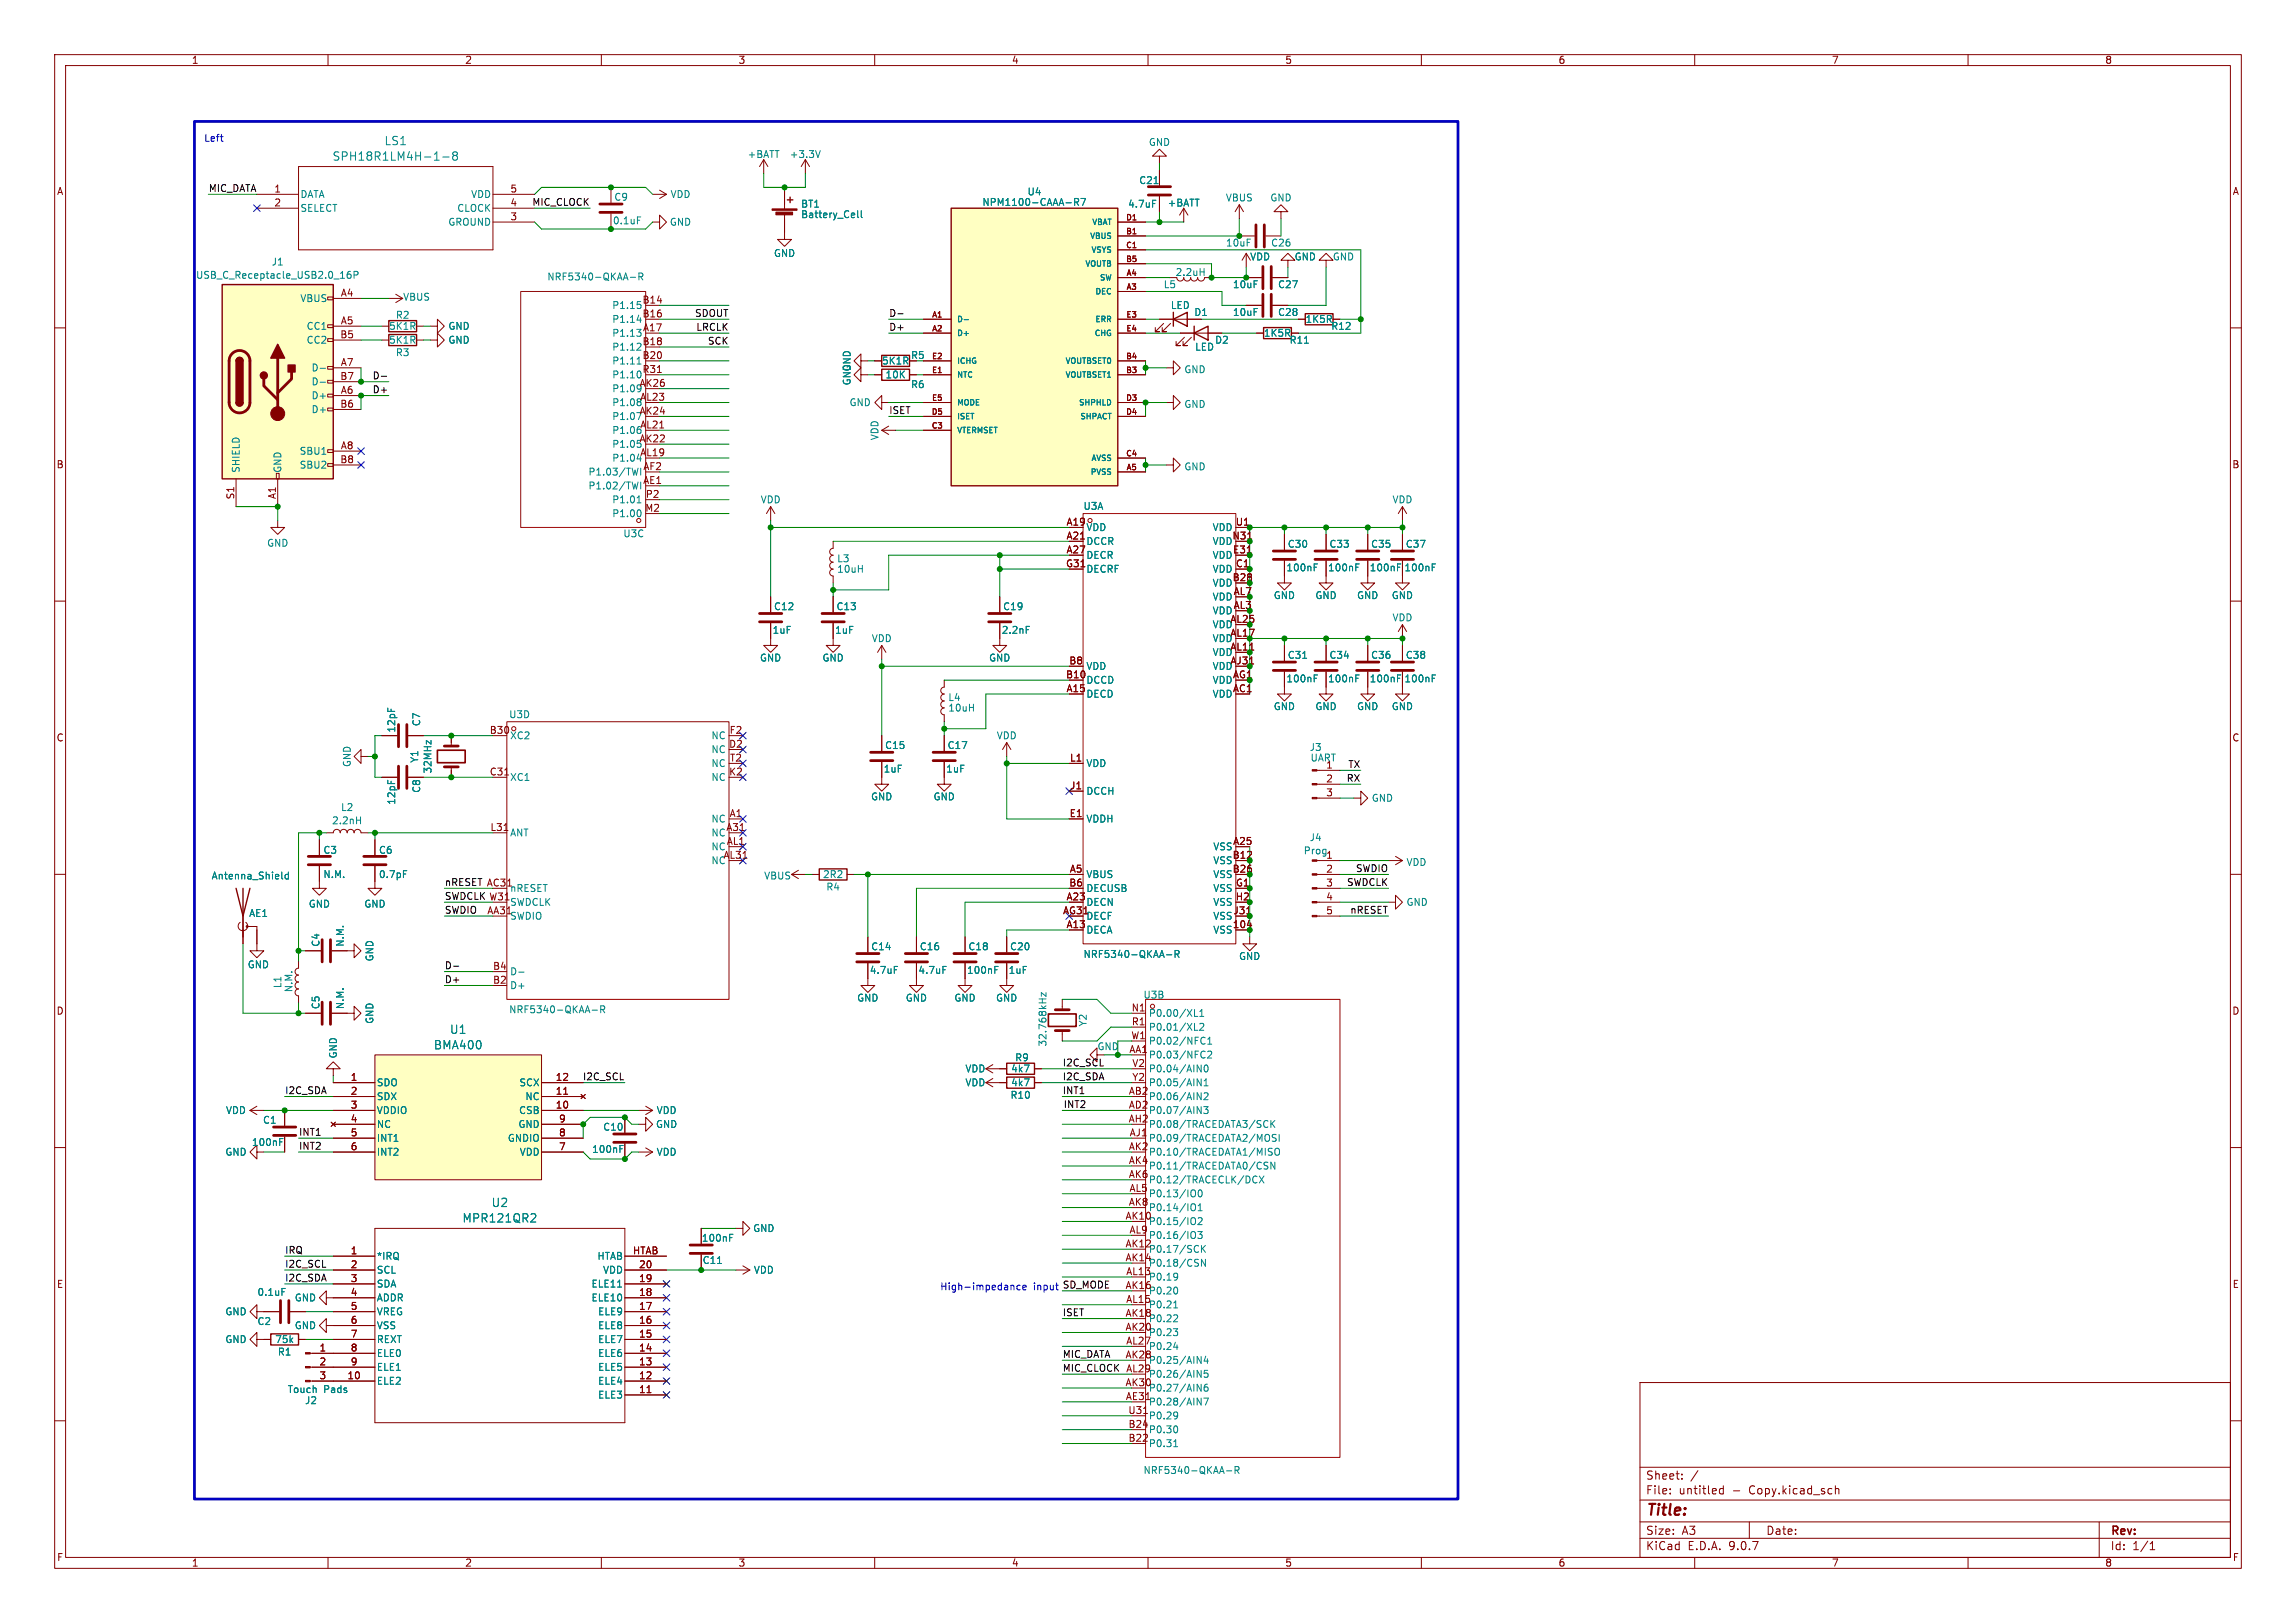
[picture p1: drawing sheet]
<svg xmlns="http://www.w3.org/2000/svg" width="420mm" height="297mm" viewBox="0 0 420 297" stroke-linecap="round" stroke-linejoin="round" font-family="sans-serif">
<defs><g id="words">
<text font-size="2.8" fill="#840000" x="301" y="277.9">Title:</text>
<g font-size="2.1" fill="#008484">
<text x="60.7" y="29.6">SPH18R1LM4H-1-8</text>
<text x="70.2" y="26.8">LS1</text>
<text x="82.2" y="189.4">U1</text>
<text x="79.3" y="192.2">BMA400</text>
<text x="89.8" y="221.1">U2</text>
<text x="84.5" y="223.9">MPR121QR2</text>
</g>
<g font-size="2.1" fill="#840000">
<text x="301" y="273.7">File:</text>
<text x="301" y="271">Sheet:</text>
<text x="307.1" y="273.7">untitled</text>
<text x="316.9" y="273.7">-</text>
<text x="320.1" y="273.7">Copy.kicad_sch</text>
<text x="301" y="281.1">Size:</text>
<text x="307.6" y="281.1">A3</text>
<text x="323" y="281.1">Date:</text>
<text x="386" y="281.3">Rev:</text>
<text x="301" y="283.9">KiCad</text>
<text x="308.7" y="283.9">E.D.A.</text>
<text x="316.3" y="283.9">9.0.7</text>
<text x="386" y="283.9">Id:</text>
<text x="390.1" y="283.9">1/1</text>
</g>
<g font-size="1.8" fill="#840000">
<text x="35" y="11.9">1</text>
<text x="85" y="11.9">2</text>
<text x="135" y="11.9">3</text>
<text x="185" y="11.9">4</text>
<text x="235" y="11.9">5</text>
<text x="285" y="11.9">6</text>
<text x="335" y="11.9">7</text>
<text x="385" y="11.9">8</text>
<text x="10.3" y="35.9">A</text>
<text x="50.1" y="35.3">1</text>
<text x="93.3" y="35.3">5</text>
<text x="408.3" y="35.9">A</text>
<text x="50.1" y="37.8">2</text>
<text x="93.3" y="37.8">4</text>
<text x="93.3" y="40.4">3</text>
<text x="62.2" y="54.4">A4</text>
<text x="62.2" y="59.4">A5</text>
<text x="117.4" y="55.6">B14</text>
<text x="62.2" y="62">B5</text>
<text x="117.4" y="65.8">B20</text>
<text x="117.5" y="60.7">A17</text>
<text x="166.6" y="65.9">R5</text>
<text x="62.2" y="69.6">B7</text>
<text x="62.2" y="67.1">A7</text>
<text x="117.4" y="68.3">R31</text>
<text x="62.2" y="74.7">B6</text>
<text x="62.2" y="72.1">A6</text>
<text x="62.2" y="82.3">A8</text>
<text x="117" y="78.5">AL21</text>
<text x="10.3" y="85.9">B</text>
<text x="62.2" y="84.8">B8</text>
<text x="117.6" y="88.6">AE1</text>
<text x="117.6" y="86.1">AF2</text>
<text x="408.2" y="85.9">B</text>
<text x="42.9" y="91.5" transform="rotate(-90 42.9 91.5)">S1</text>
<text x="50.5" y="91.4" transform="rotate(-90 50.5 91.4)">A1</text>
<text x="117.9" y="93.7">M2</text>
<text x="118" y="91.2">P2</text>
<text x="195" y="96.3">A19</text>
<text x="195" y="98.8">A21</text>
<text x="195" y="101.3">A27</text>
<text x="225.4" y="98.8">N31</text>
<text x="225.4" y="101.3">E31</text>
<text x="226" y="96.3">U1</text>
<text x="194.9" y="103.9">G31</text>
<text x="225.4" y="106.4">B28</text>
<text x="226" y="103.9">C1</text>
<text x="225.6" y="109">AL7</text>
<text x="225.6" y="111.5">AL3</text>
<text x="221.7" y="115.2">VDD</text>
<text x="221.7" y="117.7">VDD</text>
<text x="225" y="114">AL25</text>
<text x="225" y="116.6">AL17</text>
<text x="225" y="119.1">AL11</text>
<text x="194.9" y="124.2">B10</text>
<text x="195.5" y="121.7">B8</text>
<text x="221.7" y="120.2">VDD</text>
<text x="221.7" y="122.8">VDD</text>
<text x="225" y="121.7">AJ31</text>
<text x="225.4" y="124.2">AG1</text>
<text x="195" y="126.7">A15</text>
<text x="225.4" y="126.7">AC1</text>
<text x="10.3" y="135.9">C</text>
<text x="89.5" y="134.4">B30</text>
<text x="133.3" y="136.9">D2</text>
<text x="133.4" y="134.4">F2</text>
<text x="408.2" y="135.9">C</text>
<text x="89.5" y="142">C31</text>
<text x="133.3" y="142">K2</text>
<text x="133.4" y="139.4">T2</text>
<text x="195.6" y="139.4">L1</text>
<text x="242.5" y="140.7">1</text>
<text x="242.5" y="143.3">2</text>
<text x="133.4" y="149.6">A1</text>
<text x="195.6" y="149.6">E1</text>
<text x="195.7" y="144.5">J1</text>
<text x="242.5" y="145.8">3</text>
<text x="89.6" y="152.1">L31</text>
<text x="132.8" y="152.1">A31</text>
<text x="132.9" y="154.7">AL1</text>
<text x="225.5" y="154.7">A25</text>
<text x="132.3" y="157.2">AL31</text>
<text x="195.6" y="159.8">A5</text>
<text x="225.4" y="157.2">B12</text>
<text x="225.4" y="159.8">B26</text>
<text x="242.5" y="159.8">2</text>
<text x="89" y="167.4">AA31</text>
<text x="93.2" y="163.4">nRESET</text>
<text x="194.4" y="167.4">AG31</text>
<text x="195" y="164.8">A23</text>
<text x="195.5" y="162.3">B6</text>
<text x="225.5" y="167.4">J31</text>
<text x="226" y="164.8">H2</text>
<text x="226" y="162.3">G1</text>
<text x="242.5" y="162.3">3</text>
<text x="242.5" y="164.8">4</text>
<text x="242.5" y="167.4">5</text>
<text x="195" y="169.9">A13</text>
<text x="225.4" y="169.9">104</text>
<text x="90.1" y="177.5">B4</text>
<text x="10.3" y="185.9">D</text>
<text x="90.1" y="180.1">B2</text>
<text x="206.9" y="185.2">N1</text>
<text x="408.2" y="185.9">D</text>
<text x="206.8" y="190.2">W1</text>
<text x="206.9" y="187.7">R1</text>
<text x="64.1" y="197.9">1</text>
<text x="101.6" y="197.9">12</text>
<text x="206.5" y="192.8">AA1</text>
<text x="207" y="195.3">V2</text>
<text x="207" y="197.9">Y2</text>
<text x="64.1" y="200.4">2</text>
<text x="64.1" y="202.9">3</text>
<text x="101.6" y="200.4">11</text>
<text x="101.6" y="202.9">10</text>
<text x="206.4" y="200.4">AB2</text>
<text x="206.4" y="202.9">AD2</text>
<text x="64.1" y="205.5">4</text>
<text x="64.1" y="208">5</text>
<text x="102.2" y="205.5">9</text>
<text x="102.2" y="208">8</text>
<text x="206.4" y="205.5">AH2</text>
<text x="206.5" y="208">AJ1</text>
<text x="64.1" y="210.6">6</text>
<text x="102.2" y="210.6">7</text>
<text x="206.4" y="210.6">AK2</text>
<text x="206.4" y="213.1">AK4</text>
<text x="206.4" y="215.6">AK6</text>
<text x="206.4" y="220.7">AK8</text>
<text x="206.5" y="218.2">AL5</text>
<text x="205.8" y="223.3">AK10</text>
<text x="206.5" y="225.8">AL9</text>
<text x="64.1" y="229.6">1</text>
<text x="64.1" y="232.2">2</text>
<text x="115.7" y="229.6">HTAB</text>
<text x="116.8" y="232.2">20</text>
<text x="205.8" y="228.3">AK12</text>
<text x="205.8" y="230.9">AK14</text>
<text x="205.9" y="233.4">AL13</text>
<text x="10.3" y="235.9">E</text>
<text x="64.1" y="234.7">3</text>
<text x="64.1" y="237.2">4</text>
<text x="64.1" y="239.8">5</text>
<text x="116.8" y="234.7">19</text>
<text x="116.8" y="237.2">18</text>
<text x="116.8" y="239.8">17</text>
<text x="205.8" y="236">AK16</text>
<text x="205.9" y="238.5">AL15</text>
<text x="210.1" y="239.6">P0.21</text>
<text x="408.3" y="235.9">E</text>
<text x="64.1" y="242.3">6</text>
<text x="64.1" y="244.9">7</text>
<text x="116.8" y="242.3">16</text>
<text x="116.8" y="244.9">15</text>
<text x="205.8" y="241">AK18</text>
<text x="205.8" y="243.6">AK20</text>
<text x="58.3" y="247.4">1</text>
<text x="58.3" y="249.9">2</text>
<text x="64.1" y="247.4">8</text>
<text x="64.1" y="249.9">9</text>
<text x="116.8" y="247.4">14</text>
<text x="116.8" y="249.9">13</text>
<text x="205.8" y="248.7">AK28</text>
<text x="205.9" y="246.1">AL27</text>
<text x="205.9" y="251.2">AL29</text>
<text x="58.3" y="252.5">3</text>
<text x="63.5" y="252.5">10</text>
<text x="116.8" y="252.5">12</text>
<text x="116.8" y="255">11</text>
<text x="205.8" y="253.7">AK30</text>
<text x="205.9" y="256.3">AE31</text>
<text x="206.3" y="258.8">U31</text>
<text x="206.3" y="261.4">B24</text>
<text x="206.3" y="263.9">B22</text>
<text x="10.3" y="285.9">F</text>
<text x="35" y="286.9">1</text>
<text x="85" y="286.9">2</text>
<text x="135" y="286.9">3</text>
<text x="185" y="286.9">4</text>
<text x="235" y="286.9">5</text>
<text x="285" y="286.9">6</text>
<text x="335" y="286.9">7</text>
<text x="385" y="286.9">8</text>
<text x="408.3" y="285.9">F</text>
</g>
<g font-size="1.8" fill="#0000c2">
<text x="37.3" y="26.1">Left</text>
<text x="171.9" y="236.3">High-impedance</text>
<text x="189" y="236.3">input</text>
</g>
<g font-size="1.8" fill="#008484">
<text x="136.7" y="29.1">+BATT</text>
<text x="144.4" y="29.1">+3.3V</text>
<text x="210.1" y="26.9">GND</text>
<text x="187.9" y="36">U4</text>
<text x="208.3" y="33.9">C21</text>
<text x="54.9" y="36.4">DATA</text>
<text x="54.9" y="39">SELECT</text>
<text x="81.9" y="41.5">GROUND</text>
<text x="83.5" y="39">CLOCK</text>
<text x="86.1" y="36.4">VDD</text>
<text x="112" y="41.2">0.1uF</text>
<text x="112.3" y="36.9">C9</text>
<text x="122.4" y="41.5">GND</text>
<text x="122.6" y="36.4">VDD</text>
<text x="146.4" y="38.2">BT1</text>
<text x="146.4" y="40.1">Battery_Cell</text>
<text x="179.6" y="37.9">NPM1100-CAAA-R7</text>
<text x="206.3" y="38.2">4.7uF</text>
<text x="213.5" y="38">+BATT</text>
<text x="224.1" y="37.1">VBUS</text>
<text x="232.3" y="37.1">GND</text>
<text x="141.5" y="47.2">GND</text>
<text x="224.2" y="45.3">10uF</text>
<text x="228.6" y="47.9">VDD</text>
<text x="232.4" y="45.3">C26</text>
<text x="236.7" y="47.9">GND</text>
<text x="243.7" y="47.9">GND</text>
<text x="35.8" y="51.2">USB_C_Receptacle_USB2.0_16P</text>
<text x="49.6" y="48.8">J1</text>
<text x="100" y="51.5">NRF5340-QKAA-R</text>
<text x="212.8" y="52.9">L5</text>
<text x="215" y="50.7">2.2uH</text>
<text x="225.4" y="52.9">10uF</text>
<text x="233.7" y="52.9">C27</text>
<text x="54.8" y="55.5">VBUS</text>
<text x="72.3" y="58.5">R2</text>
<text x="73.6" y="55.2">VBUS</text>
<text x="111.9" y="59.3">P1.14</text>
<text x="111.9" y="56.7">P1.15</text>
<text x="117.4" y="58.2">B16</text>
<text x="214.1" y="56.7">LED</text>
<text x="218.4" y="58">D1</text>
<text x="225.4" y="58">10uF</text>
<text x="233.7" y="58">C28</text>
<text x="238.7" y="59.3">1K5R</text>
<text x="56" y="60.6">CC1</text>
<text x="56" y="63.1">CC2</text>
<text x="71.1" y="60.6">5K1R</text>
<text x="71.1" y="63.1">5K1R</text>
<text x="72.3" y="65.4">R3</text>
<text x="81.9" y="63.1">GND</text>
<text x="81.9" y="60.6">GND</text>
<text x="111.9" y="64.4">P1.12</text>
<text x="111.9" y="61.8">P1.13</text>
<text x="117.4" y="63.2">B18</text>
<text x="218.5" y="64.4">LED</text>
<text x="222.2" y="63.1">D2</text>
<text x="231.1" y="61.8">1K5R</text>
<text x="235.8" y="63.1">R11</text>
<text x="243.4" y="60.6">R12</text>
<text x="56.9" y="68.2">D-</text>
<text x="56.9" y="70.7">D-</text>
<text x="111.9" y="72">P1.09</text>
<text x="111.9" y="69.4">P1.10</text>
<text x="111.9" y="66.9">P1.11</text>
<text x="116.9" y="70.9">AK26</text>
<text x="155.8" y="68.1" transform="rotate(-90 155.8 68.1)">GND</text>
<text x="161.2" y="66.9">5K1R</text>
<text x="161.9" y="69.4">10K</text>
<text x="166.6" y="71.2">R6</text>
<text x="216.5" y="68.5">GND</text>
<text x="56.9" y="73.3">D+</text>
<text x="56.9" y="75.8">D+</text>
<text x="111.9" y="77.1">P1.07</text>
<text x="111.9" y="74.5">P1.08</text>
<text x="116.9" y="75.9">AK24</text>
<text x="117" y="73.4">AL23</text>
<text x="155.3" y="74.5">GND</text>
<text x="216.5" y="74.8">GND</text>
<text x="54.7" y="83.4">SBU1</text>
<text x="111.9" y="82.1">P1.05</text>
<text x="111.9" y="79.6">P1.06</text>
<text x="116.9" y="81">AK22</text>
<text x="117" y="83.6">AL19</text>
<text x="160.9" y="80.7" transform="rotate(-90 160.9 80.7)">VDD</text>
<text x="44" y="86.6" transform="rotate(-90 44 86.6)">SHIELD</text>
<text x="51.7" y="86.6" transform="rotate(-90 51.7 86.6)">GND</text>
<text x="54.7" y="86">SBU2</text>
<text x="107.5" y="89.8">P1.02/TWI</text>
<text x="107.5" y="87.2">P1.03/TWI</text>
<text x="111.9" y="84.7">P1.04</text>
<text x="216.5" y="86.3">GND</text>
<text x="111.9" y="94.8">P1.00</text>
<text x="111.9" y="92.3">P1.01</text>
<text x="139.1" y="92.3">VDD</text>
<text x="198.1" y="93.5">U3A</text>
<text x="254.6" y="92.3">VDD</text>
<text x="48.8" y="100.2">GND</text>
<text x="113.9" y="98.5">U3C</text>
<text x="198.6" y="97.4">VDD</text>
<text x="198.6" y="99.9">DCCR</text>
<text x="221.7" y="97.4">VDD</text>
<text x="221.7" y="99.9">VDD</text>
<text x="235.5" y="100.4">C30</text>
<text x="243.1" y="100.4">C33</text>
<text x="250.7" y="100.4">C35</text>
<text x="257.1" y="100.4">C37</text>
<text x="153" y="105">10uH</text>
<text x="153" y="103.1">L3</text>
<text x="198.6" y="102.5">DECR</text>
<text x="198.6" y="105">DECRF</text>
<text x="221.7" y="102.5">VDD</text>
<text x="221.7" y="105">VDD</text>
<text x="221.7" y="107.5">VDD</text>
<text x="235.2" y="104.7">100nF</text>
<text x="242.8" y="104.7">100nF</text>
<text x="250.5" y="104.7">100nF</text>
<text x="256.8" y="104.7">100nF</text>
<text x="141.5" y="111.9">C12</text>
<text x="152.9" y="111.9">C13</text>
<text x="183.4" y="111.9">C19</text>
<text x="221.7" y="110.1">VDD</text>
<text x="221.7" y="112.6">VDD</text>
<text x="232.9" y="109.8">GND</text>
<text x="240.5" y="109.8">GND</text>
<text x="248.1" y="109.8">GND</text>
<text x="254.5" y="109.8">GND</text>
<text x="254.6" y="113.9">VDD</text>
<text x="141.2" y="116.2">1uF</text>
<text x="152.7" y="116.2">1uF</text>
<text x="159.4" y="117.7">VDD</text>
<text x="183.1" y="116.2">2.2nF</text>
<text x="138.9" y="121.3">GND</text>
<text x="150.3" y="121.3">GND</text>
<text x="180.8" y="121.3">GND</text>
<text x="198.6" y="122.8">VDD</text>
<text x="198.6" y="125.3">DCCD</text>
<text x="221.7" y="125.3">VDD</text>
<text x="235.2" y="125.1">100nF</text>
<text x="235.5" y="120.8">C31</text>
<text x="242.8" y="125.1">100nF</text>
<text x="243.1" y="120.8">C34</text>
<text x="250.5" y="125.1">100nF</text>
<text x="250.7" y="120.8">C36</text>
<text x="256.8" y="125.1">100nF</text>
<text x="257.1" y="120.8">C38</text>
<text x="93" y="131.6">U3D</text>
<text x="173.4" y="130.4">10uH</text>
<text x="173.4" y="128.5">L4</text>
<text x="198.6" y="127.9">DECD</text>
<text x="221.7" y="127.9">VDD</text>
<text x="232.9" y="130.1">GND</text>
<text x="240.5" y="130.1">GND</text>
<text x="248.1" y="130.1">GND</text>
<text x="254.5" y="130.1">GND</text>
<text x="72.5" y="134.2" transform="rotate(-90 72.5 134.2)">12pF</text>
<text x="77.1" y="133" transform="rotate(-90 77.1 133)">C7</text>
<text x="93.2" y="135.5">XC2</text>
<text x="130" y="135.5">NC</text>
<text x="161.8" y="137.3">C15</text>
<text x="173.2" y="137.3">C17</text>
<text x="182.2" y="135.5">VDD</text>
<text x="239.5" y="137.6">J3</text>
<text x="64.4" y="140.5" transform="rotate(-90 64.4 140.5)">GND</text>
<text x="76.7" y="139.7" transform="rotate(-90 76.7 139.7)">Y1</text>
<text x="79.1" y="141.6" transform="rotate(-90 79.1 141.6)">32MHz</text>
<text x="93.2" y="143.1">XC1</text>
<text x="130" y="138">NC</text>
<text x="130" y="140.6">NC</text>
<text x="130" y="143.1">NC</text>
<text x="161.6" y="141.6">1uF</text>
<text x="173" y="141.6">1uF</text>
<text x="198.6" y="140.6">VDD</text>
<text x="239.6" y="139.5">UART</text>
<text x="62.3" y="148.6">L2</text>
<text x="72.5" y="147.4" transform="rotate(-90 72.5 147.4)">12pF</text>
<text x="77.1" y="145.2" transform="rotate(-90 77.1 145.2)">C8</text>
<text x="159.2" y="146.7">GND</text>
<text x="170.7" y="146.7">GND</text>
<text x="198.6" y="145.6">DCCH</text>
<text x="250.8" y="146.9">GND</text>
<text x="60.6" y="151">2.2nH</text>
<text x="93.2" y="153.3">ANT</text>
<text x="130" y="150.7">NC</text>
<text x="130" y="153.3">NC</text>
<text x="130" y="155.8">NC</text>
<text x="198.6" y="150.7">VDDH</text>
<text x="221.8" y="155.8">VSS</text>
<text x="239.5" y="154.1">J4</text>
<text x="38.6" y="161.1">Antenna_Shield</text>
<text x="59.1" y="156.4">C3</text>
<text x="59.1" y="160.9">N.M.</text>
<text x="69.2" y="156.4">C6</text>
<text x="69.2" y="160.9">0.7pF</text>
<text x="130" y="158.3">NC</text>
<text x="139.7" y="161.1">VBUS</text>
<text x="150.5" y="160.9">2R2</text>
<text x="198.6" y="160.9">VBUS</text>
<text x="221.8" y="158.3">VSS</text>
<text x="221.8" y="160.9">VSS</text>
<text x="238.4" y="156.5">Prog</text>
<text x="242.5" y="157.2">1</text>
<text x="257.2" y="158.7">VDD</text>
<text x="45.5" y="168">AE1</text>
<text x="56.4" y="166.3">GND</text>
<text x="66.5" y="166.3">GND</text>
<text x="93.2" y="166">SWDCLK</text>
<text x="151.1" y="163.2">R4</text>
<text x="198.6" y="163.4">DECUSB</text>
<text x="198.6" y="166">DECN</text>
<text x="221.8" y="163.4">VSS</text>
<text x="221.8" y="166">VSS</text>
<text x="257.2" y="166">GND</text>
<text x="58.6" y="173.3" transform="rotate(-90 58.6 173.3)">C4</text>
<text x="63.1" y="173.3" transform="rotate(-90 63.1 173.3)">N.M.</text>
<text x="93.2" y="168.5">SWDIO</text>
<text x="198.6" y="168.5">DECF</text>
<text x="198.6" y="171">DECA</text>
<text x="221.8" y="168.5">VSS</text>
<text x="221.8" y="171">VSS</text>
<text x="45.2" y="177.4">GND</text>
<text x="68.5" y="176" transform="rotate(-90 68.5 176)">GND</text>
<text x="93.2" y="178.7">D-</text>
<text x="159" y="178.4">4.7uF</text>
<text x="159.3" y="174.1">C14</text>
<text x="167.9" y="178.4">4.7uF</text>
<text x="168.2" y="174.1">C16</text>
<text x="176.8" y="178.4">100nF</text>
<text x="177" y="174.1">C18</text>
<text x="184.4" y="178.4">1uF</text>
<text x="184.7" y="174.1">C20</text>
<text x="198.1" y="175.5">NRF5340-QKAA-R</text>
<text x="226.5" y="175.9">GND</text>
<text x="51.7" y="180.9" transform="rotate(-90 51.7 180.9)">L1</text>
<text x="53.7" y="181.7" transform="rotate(-90 53.7 181.7)">N.M.</text>
<text x="58.6" y="184.8" transform="rotate(-90 58.6 184.8)">C5</text>
<text x="63.1" y="184.8" transform="rotate(-90 63.1 184.8)">N.M.</text>
<text x="93" y="185.6">NRF5340-QKAA-R</text>
<text x="93.2" y="181.2">D+</text>
<text x="156.7" y="183.5">GND</text>
<text x="165.6" y="183.5">GND</text>
<text x="174.5" y="183.5">GND</text>
<text x="182.1" y="183.5">GND</text>
<text x="209.1" y="182.9">U3B</text>
<text x="68.5" y="187.5" transform="rotate(-90 68.5 187.5)">GND</text>
<text x="191.6" y="191.6" transform="rotate(-90 191.6 191.6)">32.768kHz</text>
<text x="199" y="187.9" transform="rotate(-90 199 187.9)">Y2</text>
<text x="210.1" y="186.3">P0.00/XL1</text>
<text x="210.1" y="188.8">P0.01/XL2</text>
<text x="210.1" y="191.4">P0.02/NFC1</text>
<text x="61.8" y="193.8" transform="rotate(-90 61.8 193.8)">GND</text>
<text x="176.5" y="196.4">VDD</text>
<text x="184.9" y="196.4">4k7</text>
<text x="185.6" y="194.4">R9</text>
<text x="200.7" y="192.4">GND</text>
<text x="210.1" y="193.9">P0.03/NFC2</text>
<text x="210.1" y="196.4">P0.04/AIN0</text>
<text x="68.8" y="199">SDO</text>
<text x="68.8" y="201.5">SDX</text>
<text x="94.9" y="199">SCX</text>
<text x="96" y="201.5">NC</text>
<text x="176.5" y="199">VDD</text>
<text x="184.7" y="201.3">R10</text>
<text x="184.9" y="199">4k7</text>
<text x="210.1" y="199">P0.05/AIN1</text>
<text x="210.1" y="201.5">P0.06/AIN2</text>
<text x="41.2" y="204.1">VDD</text>
<text x="46" y="209.9">100nF</text>
<text x="48" y="205.8">C1</text>
<text x="68.8" y="204.1">VDDIO</text>
<text x="68.8" y="206.6">NC</text>
<text x="68.8" y="209.1">INT1</text>
<text x="92.8" y="209.1">GNDIO</text>
<text x="94.7" y="206.6">GND</text>
<text x="94.9" y="204.1">CSB</text>
<text x="110.2" y="207.1">C10</text>
<text x="119.9" y="206.6">GND</text>
<text x="120" y="204.1">VDD</text>
<text x="210.1" y="204.1">P0.07/AIN3</text>
<text x="210.1" y="206.6">P0.08/TRACEDATA3/SCK</text>
<text x="210.1" y="209.1">P0.09/TRACEDATA2/MOSI</text>
<text x="41.1" y="211.7">GND</text>
<text x="68.8" y="211.7">INT2</text>
<text x="95" y="211.7">VDD</text>
<text x="108.2" y="211.2">100nF</text>
<text x="120" y="211.7">VDD</text>
<text x="210.1" y="211.7">P0.10/TRACEDATA1/MISO</text>
<text x="210.1" y="214.2">P0.11/TRACEDATA0/CSN</text>
<text x="210.1" y="216.8">P0.12/TRACECLK/DCX</text>
<text x="210.1" y="219.3">P0.13/IO0</text>
<text x="210.1" y="221.8">P0.14/IO1</text>
<text x="128.3" y="227.4">100nF</text>
<text x="137.7" y="225.7">GND</text>
<text x="210.1" y="224.4">P0.15/IO2</text>
<text x="210.1" y="226.9">P0.16/IO3</text>
<text x="68.8" y="230.7">*IRQ</text>
<text x="68.8" y="233.3">SCL</text>
<text x="109.2" y="230.7">HTAB</text>
<text x="110.2" y="233.3">VDD</text>
<text x="128.4" y="231.5">C11</text>
<text x="137.8" y="233.3">VDD</text>
<text x="210.1" y="229.5">P0.17/SCK</text>
<text x="210.1" y="232">P0.18/CSN</text>
<text x="47" y="237.3">0.1uF</text>
<text x="53.8" y="238.4">GND</text>
<text x="68.8" y="235.8">SDA</text>
<text x="68.8" y="238.4">ADDR</text>
<text x="108.1" y="235.8">ELE11</text>
<text x="108.1" y="238.4">ELE10</text>
<text x="210.1" y="234.5">P0.19</text>
<text x="210.1" y="237.1">P0.20</text>
<text x="41.1" y="246">GND</text>
<text x="41.1" y="240.9">GND</text>
<text x="47" y="242.7">C2</text>
<text x="50.2" y="246">75k</text>
<text x="53.8" y="243.4">GND</text>
<text x="68.8" y="240.9">VREG</text>
<text x="68.8" y="243.4">VSS</text>
<text x="68.8" y="246">REXT</text>
<text x="109.3" y="240.9">ELE9</text>
<text x="109.3" y="243.4">ELE8</text>
<text x="109.3" y="246">ELE7</text>
<text x="210.1" y="242.2">P0.22</text>
<text x="210.1" y="244.7">P0.23</text>
<text x="50.7" y="248.3">R1</text>
<text x="68.8" y="248.5">ELE0</text>
<text x="68.8" y="251.1">ELE1</text>
<text x="109.3" y="248.5">ELE6</text>
<text x="109.3" y="251.1">ELE5</text>
<text x="210.1" y="247.2">P0.24</text>
<text x="210.1" y="249.8">P0.25/AIN4</text>
<text x="52.5" y="255.1">Touch</text>
<text x="55.7" y="257.1">J2</text>
<text x="59.2" y="255.1">Pads</text>
<text x="68.8" y="253.6">ELE2</text>
<text x="109.3" y="253.6">ELE4</text>
<text x="109.3" y="256.1">ELE3</text>
<text x="210.1" y="252.3">P0.26/AIN5</text>
<text x="210.1" y="254.9">P0.27/AIN6</text>
<text x="210.1" y="257.4">P0.28/AIN7</text>
<text x="210.1" y="259.9">P0.29</text>
<text x="210.1" y="262.5">P0.30</text>
<text x="209.1" y="269.9">NRF5340-QKAA-R</text>
<text x="210.1" y="265">P0.31</text>
</g>
<g font-size="1.8">
<text x="38.1" y="35.2">MIC_DATA</text>
<text x="97.3" y="37.8">MIC_CLOCK</text>
<text x="127" y="58.1">SDOUT</text>
<text x="162.6" y="58.1">D-</text>
<text x="127.3" y="60.6">LRCLK</text>
<text x="129.4" y="63.2">SCK</text>
<text x="162.6" y="60.6">D+</text>
<text x="68.1" y="69.5">D-</text>
<text x="68.1" y="72">D+</text>
<text x="162.6" y="75.9">ISET</text>
<text x="246.2" y="143.2">RX</text>
<text x="246.5" y="140.6">TX</text>
<text x="247.9" y="159.7">SWDIO</text>
<text x="81.3" y="164.8">SWDCLK W31</text>
<text x="81.3" y="167.3">SWDIO</text>
<text x="81.3" y="162.2">nRESET AC31</text>
<text x="246.3" y="162.2">SWDCLK</text>
<text x="246.9" y="167.3">nRESET</text>
<text x="81.3" y="180">D+</text>
<text x="81.3" y="177.5">D-</text>
<text x="106.5" y="197.8">I2C_SCL</text>
<text x="194.3" y="197.8">I2C_SDA</text>
<text x="194.3" y="195.2">I2C_SCL</text>
<text x="52.1" y="200.3">I2C_SDA</text>
<text x="194.3" y="200.3">INT1</text>
<text x="194.5" y="202.9">INT2</text>
<text x="54.6" y="207.9">INT1</text>
<text x="54.6" y="210.5">INT2</text>
<text x="52.1" y="229.5">IRQ</text>
<text x="52.1" y="232.1">I2C_SCL</text>
<text x="52.1" y="234.6">I2C_SDA</text>
<text x="194.3" y="235.9">SD_MODE</text>
<text x="194.3" y="241">ISET</text>
<text x="194.3" y="251.1">MIC_CLOCK</text>
<text x="194.3" y="248.6">MIC_DATA</text>
</g>
<g font-size="1.4" fill="#008484">
<text x="199.7" y="41.4">VBAT</text>
<text x="199.3" y="43.9">VBUS</text>
<text x="199.5" y="46.5">VSYS</text>
<text x="198.4" y="49">VOUTB</text>
<text x="201.1" y="51.5">SW</text>
<text x="175" y="59.2">D-</text>
<text x="200.2" y="54.1">DEC</text>
<text x="200.2" y="59.2">ERR</text>
<text x="175" y="61.7">D+</text>
<text x="200.1" y="61.7">CHG</text>
<text x="175" y="66.8">ICHG</text>
<text x="175" y="69.3">NTC</text>
<text x="194.8" y="66.8">VOUTBSET0</text>
<text x="194.8" y="69.3">VOUTBSET1</text>
<text x="175" y="74.4">MODE</text>
<text x="175" y="76.9">ISET</text>
<text x="197.2" y="74.4">SHPHLD</text>
<text x="197.5" y="76.9">SHPACT</text>
<text x="175" y="79.5">VTERMSET</text>
<text x="199.4" y="87.1">PVSS</text>
<text x="199.5" y="84.6">AVSS</text>
</g>
<g font-size="1.4" fill="#840000">
<text x="205.9" y="40.4">D1</text>
<text x="205.9" y="42.9">B1</text>
<text x="205.9" y="45.5">C1</text>
<text x="205.9" y="48">B5</text>
<text x="206" y="50.5">A4</text>
<text x="206" y="53.1">A3</text>
<text x="170.4" y="58.2">A1</text>
<text x="205.9" y="58.2">E3</text>
<text x="170.4" y="65.8">E2</text>
<text x="170.4" y="60.7">A2</text>
<text x="205.9" y="65.8">B4</text>
<text x="205.9" y="60.7">E4</text>
<text x="170.4" y="68.3">E1</text>
<text x="205.9" y="68.3">B3</text>
<text x="170.3" y="75.9">D5</text>
<text x="170.4" y="73.4">E5</text>
<text x="205.9" y="73.4">D3</text>
<text x="205.9" y="75.9">D4</text>
<text x="170.3" y="78.5">C3</text>
<text x="205.9" y="83.6">C4</text>
<text x="206" y="86.1">A5</text>
</g>
</g></defs>
<g fill="none" stroke="#840000" stroke-width=".18">
<path d="M10 10h400v277h-400zM12 12h396v273h-396zM60 10v2M110 10v2M160 10v2M210 10v2M260 10v2M310 10v2M360 10v2M119.4 35.6h2.5M120.6 34.8l1.3 .8M121.9 35.6l-1.3 .7"/>
<path d="M10 60h2M408 60h2M242.6 97.8v2.8M10 110h2M234.9 105.4v1.3h1.3l-1.3 1.3-1.2-1.3h1.2M242.6 102.6v4.1h1.2l-1.2 1.3-1.3-1.3h1.3M250.2 105.4v1.3h1.3l-1.3 1.3-1.3-1.3h1.3M256.5 105.4v1.3h1.3l-1.3 1.3-1.2-1.3h1.2M408 110h2M10 160h2M161.3 142.2v1.3h1.3l-1.3 1.3-1.3-1.3h1.3M172.7 142.2v1.3h1.3l-1.3 1.3-1.3-1.3h1.3"/>
<path d="M408 160h2M207 185.4h2.5M207 188h2.5M10 210h2M408 210h2M209.2 258.7h.7M300 253h108v32h-108zM10 260h2M300 278.5h108M300 274.5h108M300 268.5h108M305.5 273.2v.2"/>
<path d="M305.5 272.5v.1M307.7 270.5v.2M307.7 269.8v.1M310.6 269.1l-1.3 1.9M315.2 271.9v1.5M315.2 272.5l-.4-.1-.3 .3v.4l.2 .2h.5M320 278.5v3M335.7 272.5l.2-.1 .4 .1 .1 .9M335.7 271.9v1.5M384 278.5v6.5M408 260h2M60 285v2"/>
<path d="M110 285v2M160 285v2M210 285v2M260 285v2M300 281.5h108M310 285v2M360 285v2M393.3 283.6h.9M393.3 282.5l.4-.4v1.5"/>
</g>
<path d="M240.5 100.8h4.1M240.5 102.4h4.1" fill="none" stroke="#840000" stroke-width=".51"/>
<g fill="none" stroke="#008484" stroke-width=".18">
<path d="M248 103.8h.4M248 103.2h.6M218.5 186h.6M218.5 188.5h.6M219 194.9l.7 1.3v-1.3M219 197.4l.7 1.3v-1.3M219 200l.7 1.2v-1.2M219.5 186h.7M219.5 185.1l.3-.4v1.3M219.5 187.4l.5-.1 .2 .3-.8 .9h.8M219.9 189.9l.3-.1 .2 .1M220.2 192.3l.2 .2"/>
<path d="M220.3 198.7h.7M220.3 197.8l.3-.4v1.3M220.4 195l.2-.1a.68 .68 0 0 1 .4 .6 .68 .68 0 0 1-.4 .7l-.3-.5zM220.4 191l-.2 .1-.3-.1M220.4 193.5l-.2 .1M220.9 191.1h.7M220.9 190.2l.4-.4v1.3M220.9 192.5l.5-.2 .2 .4-.7 .9h.7M218.5 217.8a.9 .9 0 0 1 0 1.2M219 202.5l.7 1.3v-1.3M219.3 217.9l.2-.2a.68 .68 0 0 1 .4 .7 .68 .68 0 0 1-.4 .6l-.3-.5zM220.2 202.5h.8l-.4 .5 .3 .1v.6l-.2 .1-.5-.1"/>
<path d="M220.3 200.1l.4-.1 .3 .3-.8 .9h.8M229.4 215.3l.3-.1 .2 .1M229.9 216.4l-.2 .1-.3-.1M230.4 215.2l.8 1.3M231.2 215.2l-.8 1.3M231.4 213.3l.4 .1 .1 .3-.2 .2h-.3M231.4 212.7h.5M231.6 205l.3 .2M231.9 206.2l-.3 .1M232.2 210.7l.4 .2 .1 .3-.2 .2h-.3M232.2 210.1l.5 .1M232.5 205v1.3"/>
<path d="M232.7 205.6l.5 .7M233.2 212.7v1.2l-.7-1.2v1.2M233.2 205l-.7 .8M233.4 210.2l.1-.1a.43 .43 0 0 1 .5 .5v.4a.42 .42 0 0 1-.4 .4 .42 .42 0 0 1-.4-.4v-.4zM233.4 207.7l-.4-.1-.2 .1v.4l.5 .2 .1 .3-.2 .3-.5-.1M234 207.6v1.3M214.7 239.3h.7M214.9 238.3l.2-.2v1.2M215.1 235.5a.79 .79 0 0 1 0 1.3M215.2 233l.2 .2a.94 .94 0 0 1-.2 1M215.4 233.5l-.2 .3M218.1 220.3a.43 .43 0 0 1 .6 .4v.4a.43 .43 0 0 1-.6 .5"/>
<path d="M218.5 222.9a.9 .9 0 0 1 0 1.1M218.5 225.4a.9 .9 0 0 1 0 1.2M219.1 225.4h.8l-.4 .5 .3 .1v.5l-.1 .1-.6-.1M219.2 223l.5-.2 .2 .4-.8 .9h.8M219.2 221.6h.7M219.2 220.7l.3-.4v1.3M219.8 227.9v1.3M220 228.5l.5 .7M220.5 230.4v1.3l-.7-1.3v1.3M220.5 227.9l-.7 .7M214.6 243.1h.8l-.4 .5M214.7 246.5h.8"/>
<path d="M215.2 240.6l.2 .3v.3l-.8 .7h.8M215.2 243.6l.2 .3v.3l-.2 .2M215.2 258.4l.2 .2a.94 .94 0 0 1-.2 1M215.3 246.1v.9M215.4 258.9l-.2 .3M219 248.2l.7 1.3v-1.3M219 250.8l.7 1.2v-1.2M219 253.3l.7 1.3v-1.3M219 255.8l.7 1.3v-1.3M220.2 255.8h.8l-.5 1.3M220.6 248.2l-.3 .9h.7M220.9 253.3l-.4 .1a.86 .86 0 0 0 0 1.2l.4-.1 .1-.5-.3-.2-.3 .1-.1 .1"/>
<path d="M220.9 248.7v.8M220.9 250.8h-.6v.6l.1-.1h.5l.1 .2-.1 .4-.2 .1-.4-.1M214.7 264.7h.7M214.9 263.7l.2-.2v1.2M215.1 260.9a.79 .79 0 0 1 0 1.3M224.4 269.2h.9M225.9 269h.6l.1-.2v-.3l-.7-.1v1.2M226.2 269l.4 .6"/>
</g>
<g fill="none" stroke="#a00000" stroke-width=".18">
<path d="M209.5 182.9h35.6v83.8h-35.6z"/>
<circle cx="210.8" cy="184.2" r=".38"/>
</g>
<path d="M174 38.1h30.5v50.8h-30.5z" fill="#ffffc2"/>
<path d="M174 38.1h30.5v50.8h-30.5zM214.6 58.4l2.6-1.2v2.5zM214.6 57.2v2.5M218.4 59.7v2.5M231.1 59.9h5.1v2.1h-5.1zM238.8 57.4h5v2h-5zM161.3 67.6h5.1v2h-5.1zM161.3 65h5.1v2.1h-5.1zM218.4 61l2.6-1.3v2.5zM149.9 159h5v2h-5zM184.1 197.1h5.1v2h-5.1zM184.1 194.6h5.1v2h-5.1z" fill="none" stroke="#840000" stroke-width=".25"/>
<g fill="none" stroke="#840000" stroke-width=".18">
<path d="M47 35.6h7.6M47 38.1h7.6M54.6 30.5h35.6v15.2h-35.6zM90.2 35.6h7.6M90.2 38.1h7.6M139.7 29.2l-.8 1.3M139.7 29.2l.8 1.3M139.7 29.2v2.6M147.3 29.2l-.7 1.3M147.3 29.2l.8 1.3M147.3 29.2v2.6M212.1 28.6h1.3l-1.3-1.3-1.3 1.3h1.3v1.2"/>
<path d="M212.1 31.1v2.8M212.1 35.9v2.8M216.5 38.1l-.7 1.3M216.5 38.1l.8 1.3M216.5 38.1v2.5M226.7 37.5l-.8 1.2M226.7 37.5l.8 1.2M226.7 37.5v2.5M234.3 38.7h1.3l-1.3-1.2-1.3 1.2h1.3v1.3M90.2 40.6h7.6M119.4 40.6h1.2v-1.2l1.3 1.2-1.3 1.3v-1.3M168.9 58.4h5.1"/>
<path d="M204.5 58.4h5M204.5 40.6h5M204.5 43.2h5M204.5 45.7h5M204.5 48.3h5M204.5 50.8h5M204.5 53.3h5M212.1 58.4h7.6M212.9 59.2l-1.6 1.5h.8h-.8v-.8M214 50.8h1.3a.64 .64 0 0 0 .6 .6 .64 .64 0 0 0 .6-.6 .64 .64 0 0 0 .7 .6 .64 .64 0 0 0 .6-.6 .64 .64 0 0 0 .6 .6 .64 .64 0 0 0 .7-.6 .64 .64 0 0 0 .6 .6 .64 .64 0 0 0 .6-.6h1.3M214.1 59.2l-1.5 1.5h.8h-.8v-.8M226.7 43.2h2.8"/>
<path d="M228 46.4l-.8 1.2M228 46.4l.7 1.2M228 46.4v2.5M231.5 43.2h2.8M235.6 47.6h1.3l-1.3-1.2-1.3 1.2h1.3v1.3M237.5 58.4h1.3M242.6 47.6h1.2l-1.2-1.2-1.3 1.2h1.3v1.3M243.8 58.4h1.3M160 66h1.3M160 68.6h1.3M161.3 73.7v-1.3l-1.3 1.3 1.3 1.2v-1.2h1.3M161.3 78.7h2.5"/>
<path d="M161.3 78.7l1.3 .8M162.6 78l-1.3 .7M166.4 68.6h1.2M168.9 61h5.1M168.9 66h5.1M168.9 68.6h5.1M168.9 73.7h5.1M168.9 76.2h5.1M168.9 78.7h5.1M204.5 61h5M204.5 66h5M204.5 68.6h5"/>
<path d="M204.5 73.7h5M204.5 76.2h5M213.4 73.7h1.2v-1.3l1.3 1.3-1.3 1.2v-1.2M213.4 67.3h1.2v-1.3l1.3 1.3-1.3 1.3v-1.3M215.9 61h7.6M216.7 61.7l-1.6 1.5h.8h-.8v-.7M217.9 61.7l-1.5 1.5h.8h-.8v-.7M229.9 61h1.2M236.2 61h1.3M152.4 99.1v1.2a.64 .64 0 0 0-.6 .7 .64 .64 0 0 0 .6 .6 .63 .63 0 0 0-.6 .6 .63 .63 0 0 0 .6 .7M204.5 83.8h5M204.5 86.4h5"/>
<path d="M213.4 85.1h1.2v-1.3l1.3 1.3-1.3 1.3v-1.3M234.9 97.8v2.8M250.2 97.8v2.8M256.5 92.7l-.7 1.3M256.5 92.7l.8 1.3M256.5 92.7v2.6M256.5 97.8v2.8M141 114v4.1h1.2l-1.2 1.3-1.3-1.3h1.3M141 109.2v2.8M152.4 114v4.1h1.3l-1.3 1.3-1.3-1.3h1.3M152.4 102.9a.64 .64 0 0 0-.6 .6 .64 .64 0 0 0 .6 .6 .63 .63 0 0 0-.6 .7 .63 .63 0 0 0 .6 .6v1.3M152.4 109.2v2.8"/>
<path d="M161.3 118.1l-.8 1.3M161.3 118.1l.8 1.3M161.3 118.1v2.6M182.9 114v4.1h1.2l-1.2 1.3-1.3-1.3h1.3M182.9 109.2v2.8M234.9 102.6v2.8M234.9 118.1v2.8M250.2 102.6v2.8M250.2 118.1v2.8M256.5 102.6v2.8M256.5 114.3v2.5M256.5 118.1v2.8"/>
<path d="M256.5 114.3l-.7 1.3M256.5 114.3l.8 1.3M172.7 125.7a.64 .64 0 0 0-.6 .7 .64 .64 0 0 0 .6 .6 .64 .64 0 0 0-.6 .6 .64 .64 0 0 0 .6 .7 .64 .64 0 0 0-.6 .6 .64 .64 0 0 0 .6 .6 .63 .63 0 0 0-.6 .7 .63 .63 0 0 0 .6 .6v1.3M172.7 124.5v1.2M234.9 122.9v4.1h1.3l-1.3 1.3-1.2-1.3h1.2M242.6 125.7v1.3h1.2l-1.2 1.3-1.3-1.3h1.3M250.2 122.9v4.1h1.3l-1.3 1.3-1.3-1.3h1.3M256.5 122.9v4.1h1.3l-1.3 1.3-1.2-1.3h1.2M146 159.3l-1.2 .7M241.3 157.5h3.8M254 157.5h2.5M255.3 156.7l1.2 .8"/>
<path d="M256.5 157.5l-1.2 .7M144.8 160l1.2 .8M144.8 160h2.5M148.6 160h1.3M154.9 160h1.3M184.1 179.1v1.2h1.3l-1.3 1.3-1.2-1.3h1.2M240.9 160h4.2M240.9 162.6h4.2M240.9 165.1h4.2M240.9 167.6h4.2M254 165.1h1.3v-1.3l1.2 1.3-1.2 1.3v-1.3M61 195.6h1.2l-1.2-1.3-1.3 1.3h1.3v1.3"/>
<path d="M180.3 195.6l1.3 .7M180.3 195.6h3.8M180.3 198.1h3.8M180.3 198.1l1.3 .8M181.6 194.8l-1.3 .8M181.6 197.4l-1.3 .7M189.2 195.6h1.3M189.2 198.1h1.3M200.7 193v-1.2l-1.3 1.2 1.3 1.3v-1.3h1.2M45.7 203.2l1.3 .8M45.7 203.2h2.6M47 202.4l-1.3 .8"/>
<path d="M52.1 203.2v2.8M52.1 208v2.8M128.3 224.8v2.8M128.3 229.6v2.8M134.6 224.8h1.3v-1.3l1.3 1.3-1.3 1.3v-1.3"/>
</g>
<g fill="none" stroke="#008484" stroke-width=".18">
<path d="M79.5 29.3h.8M81 28.7h1.2M83.1 28.4l-.3 .3 .1 .5 .2 .1 .4-.1 .2-.2-.1-.4-.2-.2M83.1 28.4l-.3-.2 .3-.4 .4 .1 .2 .2-.3 .3M83.1 28.4h.3M150 27.6l-.4 1.2M196.6 37l.6-.1 .1-.2-.1-.3-.6-.1v1.3M196.9 37l.4 .6M197.7 36.3h.9l-.6 1.3M210.8 36.6h.6M211.1 33.6h.7M176.4 58.5h.7"/>
<path d="M219.5 49.8h.8M220.3 49.1v1.3M238.6 62.8h.7M187.7 114.6h.6M240.4 103.8h.4M240.4 103.2h.6M255.6 103.8h.5M255.6 103.2h.6M262 103.8h.4M262 103.2h.6M238.3 120.5h.7M240.4 124.1h.4"/>
<path d="M240.4 123.5h.6M255.6 124.1h.5M255.6 123.5h.6M262 124.1h.4M262 123.5h.6M51.2 209h.4M51.2 208.4h.6M131.3 231.2h.7M133.5 226.5h.4M133.5 225.9h.6"/>
</g>
<g fill="none" stroke="#840000" stroke-width=".51">
<path d="M210.1 34.2h4M210.1 35.7h4M229.7 41.1v4.1M231.3 41.1v4.1M138.9 112.3h4.1M138.9 113.8h4.1M150.4 112.3h4M150.4 113.8h4M180.8 112.3h4.1M180.8 113.8h4.1M232.9 100.8h4.1M232.9 102.4h4.1"/>
<path d="M248.2 100.8h4M248.2 102.4h4M254.5 100.8h4.1M254.5 102.4h4.1M232.9 121.2h4.1M232.9 122.7h4.1M248.2 121.2h4M248.2 122.7h4M254.5 121.2h4.1M254.5 122.7h4.1M50 206.2h4.1M50 207.8h4.1"/>
<path d="M126.2 229.4h4.1M126.2 227.8h4.1"/>
</g>
<g fill="#840000" stroke="#840000" stroke-width=".18">
<path d="M240 157.4h.9v.2h-.9z"/>
<path d="M240 159.9h.9v.2h-.9z"/>
<path d="M240 162.4h.9v.3h-.9z"/>
<path d="M240 165h.9v.2h-.9z"/>
<path d="M240 167.5h.9v.3h-.9z"/>
</g>
<path d="M40.6 52.1h20.4v35.5h-20.4z" fill="#ffffc2"/>
<g fill="none" stroke="#840000" stroke-width=".18">
<path d="M59.9 54.4h1.1v.5h-1.1zM59.9 59.4h1.1v.5h-1.1zM61 54.6h5M61 59.7h5M228 55.9h2.8M232.8 55.9h2.8M59.9 62h1.1v.5h-1.1zM59.9 67.1h1.1v.5h-1.1zM59.9 69.6h1.1v.5h-1.1zM59.9 72.1h1.1v.5h-1.1zM59.9 74.7h1.1v.5h-1.1zM61 62.2h5"/>
<path d="M61 67.3h5M61 69.9h5M61 72.4h5M61 74.9h5M43.2 87.6v5.1M50.5 86.6h.6v1h-.6zM50.8 87.6v5.1M59.9 82.3h1.1v.5h-1.1zM59.9 84.8h1.1v.5h-1.1zM61 82.6h5M61 85.1h5M242.6 118.1v2.8"/>
<path d="M242.6 122.9v2.8M43.9 168.8a.85 .85 0 0 0-.1 1.2 .85 .85 0 0 0 1.3 0 .85 .85 0 0 0-.1-1.2M44.4 167.6v5.1M45.2 169.5h1.8v3.2M61 229.9h7.6M61 232.4h7.6M61 234.9h7.6M61 237.5h7.6M68.6 224.8h45.7v35.5h-45.7zM114.3 229.9h7.6M114.3 232.4h7.6M114.3 234.9h7.6"/>
<path d="M114.3 237.5h7.6M61 240h7.6M61 242.6h7.6M61 245.1h7.6M61 247.6h7.6M61 250.2h7.6M61 252.7h7.6M114.3 240h7.6M114.3 242.6h7.6M114.3 245.1h7.6M114.3 247.6h7.6M114.3 250.2h7.6"/>
<path d="M114.3 252.7h7.6M114.3 255.3h7.6M118.4 254.9h.7"/>
</g>
<path d="M40.6 52.1h20.4v35.5h-20.4zM43.2 66a.64 .64 0 0 1 .6-.6 .64 .64 0 0 1 .6 .6M43.2 73.7a.64 .64 0 0 0 .6 .6 .64 .64 0 0 0 .6-.6M43.2 162.6l1.2 5 1.3-5M44.4 162.6v8.9" fill="none" stroke="#840000" stroke-width=".25"/>
<path d="M231 53.8v4.1M232.5 53.8v4.1M42.5 64.7a1.9 1.9 0 0 1 2-.4 1.9 1.9 0 0 1 1.2 1.7v7.7a1.91 1.91 0 0 1-1.9 1.9 1.91 1.91 0 0 1-1.9-1.9v-7.8l.2-.6zM48.3 69.3v1.3l2.5 2.6M50.8 65.5v10.2M53.3 68.1v1.2l-2.5 2.6M240.5 121.2h4.1M240.5 122.7h4.1" fill="none" stroke="#840000" stroke-width=".51"/>
<g fill="#840000" stroke="#840000" stroke-width=".25">
<path d="M43.2 66h1.2v7.7h-1.2z"/>
<path d="M43.4 65.6a.64 .64 0 0 1 .7-.1 .64 .64 0 0 1 .3 .5h-1.2z"/>
<path d="M43.2 73.7h1.2a.64 .64 0 0 1-.6 .6 .64 .64 0 0 1-.6-.6z"/>
<path d="M50.8 63l1.3 2.5h-2.6z"/>
<path d="M52.7 66.8h1.3v1.3h-1.3z"/>
<circle cx="48.3" cy="68.7" r=".63"/>
</g>
<g fill="#840000" stroke="#840000" stroke-width=".18">
<circle cx="50.8" cy="75.7" r="1.27"/>
<circle cx="45.2" cy="169.5" r=".18"/>
</g>
<path d="M64.1 49.7h-.4a.86 .86 0 0 0 0 1.2l.5-.1v-.4l-.2-.3-.4 .1-.1 .2M64.8 50.3h.6l.1-.2-.1-.3-.6-.1v1.2M58.6 67.4h.9M58.6 69.9h.9M248 124.1h.4M248 123.5h.6M52.7 159.6v1.3M51.6 160.8l.1 .1M52.7 160.1l-.3-.1-.3 .2 .2 .6h.4M97.7 222.1l.3 .3-.1 .4-.8 .8h.9M113 235.5h.7" fill="none" stroke="#008484" stroke-width=".18"/>
<path d="M68.6 193h30.5v22.9h-30.5z" fill="#ffffc2"/>
<g fill="none" stroke="#840000" stroke-width=".18">
<path d="M111.8 34.3v2.8M111.8 39.1v2.8M143.5 39.2v4.6h1.3l-1.3 1.3-1.3-1.3h1.3M143.5 34.9v3.3M212.1 31.1v2.8M212.1 35.9v2.8M69.8 59.7h1.3M71.1 54.6h2.6M72.4 53.8l1.3 .8M73.7 54.6l-1.3 .8M76.2 59.7h1.3M78.7 59.7h1.3v-1.3l1.3 1.3-1.3 1.3v-1.3"/>
<path d="M168.9 58.4h5.1M204.5 50.8h5M204.5 58.4h5M204.5 40.6h5M204.5 43.2h5M204.5 45.7h5M204.5 48.3h5M204.5 53.3h5M212.1 58.4h2.5M217.2 58.4h2.5M228 50.8h2.8M228 55.9h2.8"/>
<path d="M232.8 50.8h2.8M232.8 55.9h2.8M237.5 58.4h1.3M243.8 58.4h1.3M69.8 62.2h1.3M76.2 62.2h1.3M78.7 62.2h1.3v-1.2l1.3 1.2-1.3 1.3v-1.3M120.3 68.2h.7M157.5 66v-1.2l-1.3 1.2 1.3 1.3v-1.3h1.2M157.5 68.6v-1.3l-1.3 1.3 1.3 1.3v-1.3h1.2M160 66h1.3M160 68.6h1.3"/>
<path d="M166.4 68.6h1.2M168.9 61h5.1M168.9 66h5.1M168.9 68.6h5.1M168.9 73.7h5.1M168.9 76.2h5.1M168.9 78.7h5.1M204.5 61h5M204.5 66h5M204.5 68.6h5M204.5 73.7h5M204.5 76.2h5"/>
<path d="M215.9 61h2.5M221 61h2.5M229.9 61h1.2M236.2 61h1.3M50.8 95.3v1.2h1.3l-1.3 1.3-1.3-1.3h1.3M141 92.7l-.8 1.3M141 92.7l.7 1.3M141 92.7v2.6M204.5 83.8h5M204.5 86.4h5M226.1 96.5h2.5M228.2 98.6h.8"/>
<path d="M234.9 97.8v2.8M242.6 97.8v2.8M250.2 97.8v2.8M256.5 97.8v2.8M141 109.2v2.8M141 114v2.8M152.4 109.2v2.8M152.4 114v2.8M182.9 109.2v2.8M182.9 114v2.8M226.1 104.1h2.5M228.1 101.2h.8"/>
<path d="M234.9 102.6v2.8M234.9 118.1v2.8M242.6 102.6v2.8M242.6 118.1v2.8M250.2 102.6v2.8M250.2 118.1v2.8M256.5 102.6v2.8M256.5 118.1v2.8M66 138.4v-1.2l-1.2 1.2 1.2 1.3v-1.3h1.3M69.8 134.6h2.8M74.7 134.6h2.8M82.5 134.6v1.9"/>
<path d="M161.3 134.6v2.8M161.3 139.4v2.8M172.7 134.6v2.8M172.7 139.4v2.8M184.1 135.9v2.5M184.1 135.9l-.7 1.3M184.1 135.9l.8 1.3M195.6 139.7h2.5M228.6 121.5h.7M234.9 122.9v2.8M242.6 122.9v2.8M250.2 122.9v2.8"/>
<path d="M256.5 122.9v2.8M58.4 158.5v4.1h1.3l-1.3 1.2-1.3-1.2h1.3M58.4 153.7v2.8M59.7 152.4h1.3a.64 .64 0 0 1 .6-.6 .64 .64 0 0 1 .6 .6 .64 .64 0 0 1 .7-.6 .64 .64 0 0 1 .6 .6 .64 .64 0 0 1 .6-.6 .64 .64 0 0 1 .7 .6 .64 .64 0 0 1 .6-.6 .64 .64 0 0 1 .6 .6h1.3M68.6 158.5v4.1h1.2l-1.2 1.2-1.3-1.2h1.3M68.6 153.7v2.8M69.8 142.2h2.8M74.7 142.2h2.8M82.5 140.3v1.9M92.2 152h.7M92.3 141.8h.7M133.3 149.9h2.6"/>
<path d="M195.6 144.8h2.5M195.6 149.9h2.5M240.9 141h4.2M240.9 143.5h4.2M240.9 146.1h4.2M247.6 146.1h1.3v-1.3l1.3 1.3-1.3 1.2v-1.2M44.4 170.2v2.5M47 170.2v3.8h1.3l-1.3 1.3-1.3-1.3h1.3M54.6 175.9v1.3a.63 .63 0 0 0-.6 .6 .63 .63 0 0 0 .6 .6 .63 .63 0 0 0-.6 .7 .63 .63 0 0 0 .6 .6 .63 .63 0 0 0-.6 .6 .63 .63 0 0 0 .6 .7 .63 .63 0 0 0-.6 .6 .63 .63 0 0 0 .6 .6v1.3M55.9 174h2.8M60.7 174h4.1v-1.3l1.2 1.3-1.2 1.3v-1.3M158.7 176.3v4h1.3l-1.3 1.3-1.2-1.3h1.2"/>
<path d="M158.7 171.5v2.7M167.6 176.3v4h1.3l-1.3 1.3-1.2-1.3h1.2M167.6 171.5v2.7M176.5 176.3v4h1.3l-1.3 1.3-1.2-1.3h1.2M176.5 171.5v2.7M184.1 171.5v2.7M184.1 176.3v2.8M228.1 167.2h.7M228.2 169.3h.8M228.6 171.5v1.2h1.3l-1.3 1.3-1.3-1.3h1.3M55.9 185.4h2.8M60.7 185.4h4.1v-1.2l1.2 1.2-1.2 1.3v-1.3"/>
<path d="M61 198.1h7.6M68.6 193h30.5v22.9h-30.5zM99.1 198.1h7.6M182.9 198.1h1.2M182.9 195.6h1.2M189.2 198.1h1.3M189.2 195.6h1.3M194.3 182.9v1.9M194.3 188.6v1.9M47 210.8v-1.2l-1.3 1.2 1.3 1.3v-1.3h1.3M52.1 203.2v2.8M52.1 208v2.8"/>
<path d="M60.6 205.4l.7 .7M61 200.7h7.6M61 203.2h7.6M61 205.7h7.6M61 208.3h7.6M61 210.8h7.6M61.3 205.4l-.7 .7M99.1 200.7h7.6M99.1 203.2h7.6M99.1 205.7h7.6M99.1 208.3h7.6M99.1 210.8h7.6"/>
<path d="M103.1 200.2h.7M106.3 200.3l.8 .7M107.1 200.3l-.8 .7M114.3 204.5v2.8M114.3 209.3v2.8M116.8 205.7h1.3v-1.2l1.3 1.2-1.3 1.3v-1.3M116.8 203.2h2.6M116.8 210.8h2.6M118.1 210.1l1.3 .7M118.1 202.4l1.3 .8M119.4 210.8l-1.3 .8M119.4 203.2l-1.3 .8"/>
<path d="M59.7 237.5v-1.3l-1.3 1.3 1.3 1.3v-1.3h8.9M61 232.4h7.6M61 229.9h7.6M61 234.9h7.6M114.3 232.4h7.6M114.3 229.9h7.6M114.3 234.9h7.6M114.3 237.5h7.6M128.3 224.8v2.8M128.3 229.6v2.8M134.6 232.4h2.6M135.9 231.6l1.3 .8"/>
<path d="M137.2 232.4l-1.3 .8M47 245.1v-1.3l-1.3 1.3 1.3 1.3v-1.3h2.5M47 240v-1.2l-1.3 1.2 1.3 1.3v-1.3h4.1M53.1 240h2.8M54.6 245.1h1.3M56.7 247.6h11.9M56.7 250.2h11.9M56.7 252.7h11.9M59.7 242.6v-1.3l-1.3 1.3 1.3 1.2v-1.2h8.9M61 240h7.6M61 245.1h7.6M114.3 240h7.6"/>
<path d="M114.3 247.6h7.6M114.3 250.2h7.6M114.3 252.7h7.6M114.3 245.1h7.6M114.3 242.6h7.6M114.3 255.3h7.6M118.4 254.9h.7"/>
</g>
<g fill="#840000" stroke="#840000" stroke-width=".18">
<path d="M240 140.8h.9v.3h-.9z"/>
<path d="M240 143.4h.9v.2h-.9z"/>
<path d="M240 145.9h.9v.3h-.9z"/>
<path d="M55.9 247.5h.8v.3h-.8z"/>
<path d="M55.9 250.1h.8v.2h-.8z"/>
<path d="M55.9 252.6h.8v.3h-.8z"/>
<path d="M141.2 38.2h4.6v.3h-4.6z"/>
<path d="M141.9 38.8h3.1v.5h-3.1z"/>
</g>
<g fill="none" stroke="#840000" stroke-width=".51">
<path d="M109.7 37.3h4.1M109.7 38.9h4.1M231 48.8v4M232.5 48.8v4M72.9 132.6v4.1M74.4 132.6v4.1M81.3 136.5h2.5M159.3 137.7h4M159.3 139.2h4M170.7 137.7h4.1M170.7 139.2h4.1M56.4 156.7h4.1"/>
<path d="M56.4 158.2h4.1M66.5 156.7h4.1M66.5 158.2h4.1M72.9 140.2v4.1M74.4 140.2v4.1M81.3 140.3h2.5M58.9 172v4M60.5 172v4M156.7 174.5h4.1M156.7 176h4.1M165.6 174.5h4.1M165.6 176h4.1"/>
<path d="M174.5 174.5h4.1M174.5 176h4.1M182.1 174.5h4.1M182.1 176h4.1M58.9 183.4v4.1M60.5 183.4v4.1M193 188.6h2.6M193 184.8h2.6M112.3 207.5h4M112.3 209h4M51.3 238v4.1M52.8 238v4.1"/>
</g>
<g fill="none" stroke="#008484" stroke-width=".18">
<path d="M116.6 39.7h.6M156.9 38.6v1l.2 .2M157.5 38.6v1l.2 .2M196.6 37l.6-.1 .1-.2-.1-.3-.6-.1v1.3M196.9 37l.4 .6M197.7 36.3h.9l-.6 1.3M210.8 36.6h.6M211.1 33.6h.7M115.3 50.8h1M116.5 58.6h.8M116.6 55.2h.6M116.9 50.6h.6l.1-.2-.1-.3-.6-.1v1.2"/>
<path d="M117.1 58.2v.8M117.2 50.6l.4 .6M117.3 56.2l-.1 .1M176.4 58.5h.7M116.5 60.3h.8l-.5 .5M116.5 66.6h.8M116.8 65.5l.1-.2v1.3M117 67.9l.1 .1M117.2 71.4l-.1 .2M117.2 68.9l-.1 .1M117.2 63.4l-.7 .7h.8M117.3 79.1l-.1 .1"/>
<path d="M117.3 74l-.1 .1M117.3 61.3l-.1 .1M117.3 75.5l-.5 1.3M154.3 69.5a.59 .59 0 0 0 .6 .8 .59 .59 0 0 0 .6-.8h-.5v.2M155.5 68.2l-1.3 .7h1.3M238.6 62.8h.7M116.5 92h.8M116.7 88.2l-.3 1.3-.2-.9M116.7 85.7l-.3 1.2-.2-.9M116.8 90.9l.1-.2v1.3M117 93.3a.79 .79 0 0 1 0 1.3M117.1 83.6v.8"/>
<path d="M117.2 85.7v1.2M117.2 88.2v1.3M117.3 81.6l-.1 .1M187.7 114.6h.6M240.4 103.8h.4M240.4 103.2h.6M248 103.8h.4M248 103.2h.6M255.6 103.8h.5M255.6 103.2h.6M262 103.8h.4M262 103.2h.6"/>
<path d="M238.3 120.5h.7M240.4 124.1h.4M240.4 123.5h.6M248 124.1h.4M248 123.5h.6M255.6 124.1h.5M255.6 123.5h.6M262 124.1h.4M262 123.5h.6M52.7 159.6v1.3M65.2 150.1h.7M65.9 149.5v1.3"/>
<path d="M73.8 159.3h.6M51.6 160.8l.1 .1M52.7 160.1l-.3-.1-.3 .2 .2 .6h.4M94.9 177.9h1M163.6 176.9h.6M172.5 176.9h.6M182 176.9h.6M182 177.5h.4M213.4 174.7h.9M215 174.6l.6-.1 .1-.1-.1-.3-.6-.2v1.3M215.3 174.6l.4 .6M108.3 184.9h1"/>
<path d="M109.9 184.7h.6l.1-.2v-.3l-.7-.1v1.2M110.2 184.7l.4 .6M191.3 181.6v.7l-.8-.7v.7M51.2 209h.4M51.2 208.4h.6M113.4 210.2h.4M113.4 209.6h.6M51.6 235.8h.6M97.7 222.1l.3 .3-.1 .4-.8 .8h.9M113 235.5h.7M131.3 231.2h.7M133.5 226.5h.4"/>
<path d="M133.5 225.9h.6"/>
</g>
<path d="M144 36.6h1M144.5 36.1v1M71.1 58.7h5.1v2h-5.1zM71.1 61.2h5.1v2h-5.1zM49.5 244.1h5.1v2h-5.1z" fill="none" stroke="#840000" stroke-width=".25"/>
<path d="M80 137.3h5.1v2.3h-5.1zM191.8 185.5h5v2.3h-5z" fill="none" stroke="#840000" stroke-width=".3"/>
<g fill="none" stroke="#a00000" stroke-width=".18">
<path d="M95.2 53.3h22.9v43.2h-22.9zM198.1 94h28v78.7h-28zM92.7 132.1h40.6v50.8h-40.6z"/>
<circle cx="116.8" cy="95.3" r=".38"/>
<circle cx="199.4" cy="95.3" r=".38"/>
<circle cx="94" cy="133.4" r=".38"/>
</g>
<path d="M164.2 57.4h1M69.7 68.9h1M83 176.8h.9" fill="none" stroke="#000" stroke-width=".18"/>
<g fill="none" stroke="#008400" stroke-width=".18">
<path d="M38.1 35.6h8.9M97.8 35.6l1.3-1.3h19l1.3 1.3M97.8 38.1h10.1M139.7 31.8v2.5h7.6v-2.5M143.5 34.3v.6M212.1 29.8v1.3M212.1 38.7v1.9M66 54.6h5.1M66 59.7h3.8M77.5 59.7h1.2M97.8 40.6l1.3 1.3h19l1.3-1.3M120.6 55.9h12.7"/>
<path d="M120.6 58.4h12.7M162.6 58.4h6.3M209.5 53.3h14v2.6h4.5M209.5 45.7h39.4v15.3h-11.4M209.5 58.4h2.6M209.5 40.6h7M209.5 48.3h12.1v2.5h6.4v-1.9M209.5 50.8h4.5M219.7 58.4h17.8M226.7 40v3.2h-17.2M234.3 40v3.2M235.6 48.9v1.9"/>
<path d="M242.6 48.9v7h-7M245.1 58.4h3.8M66 62.2h3.8M66 67.3v2.6h5.1M71.1 72.4h-5.1v2.5M77.5 62.2h1.2M120.6 61h12.7M120.6 63.5h12.7M120.6 66h12.7M120.6 68.6h12.7M120.6 76.2h12.7M120.6 73.7h12.7"/>
<path d="M120.6 78.7h12.7M120.6 71.1h12.7M158.7 66h1.3M158.7 68.6h1.3M162.6 61h6.3M162.6 76.2h6.3M162.6 73.7h6.3M163.8 78.7h5.1M167.6 68.6h1.3M209.5 61h6.4M209.5 66v2.6M209.5 67.3h3.9"/>
<path d="M213.4 73.7h-3.9v2.5M223.5 61h6.4M43.2 92.7h7.6v2.6M120.6 81.3h12.7M120.6 83.8h12.7M120.6 91.4h12.7M120.6 88.9h12.7M120.6 94h12.7M120.6 86.4h12.7M141 96.5h54.6M141 95.3v13.9M152.4 99.1h43.2"/>
<path d="M209.5 83.8v2.6M209.5 85.1h3.9M234.9 96.5v1.3M242.6 96.5v1.3M250.2 96.5v1.3M256.5 96.5h-27.9v30.5M256.5 95.3v2.5M152.4 106.7v2.5M182.9 101.6v7.6M182.9 104.1h12.7M195.6 101.6h-33v6.4h-10.2M228.6 116.8h27.9v1.3"/>
<path d="M234.9 116.8v1.3M242.6 116.8v1.3M250.2 116.8v1.3M67.3 138.4h1.3M69.8 134.6h-1.2v7.6h1.2M77.5 134.6h12.7M161.3 121.9h34.3M161.3 120.7v13.9M172.7 124.5h22.9M172.7 132.1v2.5M184.1 138.4v11.5h11.5M184.1 139.7h11.5"/>
<path d="M195.6 127h-15.3v6.4h-7.6M58.4 152.4v1.3M59.7 152.4h-5.1v23.5M67.3 152.4h22.9M68.6 152.4v1.3M77.5 142.2h12.7M228.6 154.9v16.6M245.1 141h3.8M245.1 143.5h3.8M245.1 146.1h2.5M245.1 157.5h8.9M44.4 172.7v12.7h11.5"/>
<path d="M54.6 174h1.3M81.3 162.6h8.9M81.3 167.6h8.9M81.3 177.8h8.9M81.3 165.1h8.9M147.3 160h1.3M156.2 160h39.4M158.7 160v11.5M195.6 162.6h-28v8.9M195.6 165.1h-19.1v6.4M195.6 170.2h-11.5v1.3M245.1 162.6h8.9"/>
<path d="M245.1 167.6h8.9M245.1 165.1h8.9M245.1 160h8.9M54.6 183.5v1.9M61 196.9v1.2M81.3 180.3h8.9M106.7 198.1h7.6M190.5 198.1h16.5M190.5 195.6h16.5M194.3 182.9h6.4l2.5 2.5h3.8M201.9 193h5.1M207 190.5h-2.5v2.5"/>
<path d="M207 188h-3.8l-2.5 2.5h-6.4M48.3 210.8h3.8M48.3 203.2h12.7M52.1 200.7h8.9M54.6 210.8h6.4M54.6 208.3h6.4M106.7 210.8l1.2 1.3h6.4l1.3-1.3h1.2M106.7 203.2h10.1M116.8 205.7h-1.2l-1.3-1.2h-6.4l-1.2 1.2v2.6M194.3 210.8h12.7M194.3 205.7h12.7M194.3 200.7h12.7"/>
<path d="M194.3 203.2h12.7M194.3 215.9h12.7M194.3 208.3h12.7M194.3 218.4h12.7M194.3 213.4h12.7M52.1 232.4h8.9M52.1 229.9h8.9M52.1 234.9h8.9M121.9 232.4h12.7M128.3 224.8h6.3M194.3 233.7h12.7M194.3 228.6h12.7"/>
<path d="M194.3 221h12.7M194.3 223.5h12.7M194.3 226.1h12.7M194.3 238.8h12.7M194.3 236.2h12.7M194.3 231.1h12.7M55.9 245.1h5.1M55.9 240h5.1M194.3 248.9h12.7M194.3 246.4h12.7M194.3 251.5h12.7M194.3 243.8h12.7"/>
<path d="M194.3 241.3h12.7M194.3 259.1h12.7M194.3 256.5h12.7M194.3 254h12.7M194.3 261.6h12.7M194.3 264.2h12.7"/>
</g>
<g fill="none" stroke="#000084" stroke-width=".18">
<path d="M46.4 37.5l1.2 1.2M47.6 37.5l-1.2 1.2M65.4 84.5l1.2 1.2M65.4 81.9l1.2 1.3M66.6 84.5l-1.2 1.2M66.6 81.9l-1.2 1.3M135.3 134l1.2 1.2M135.3 139.1l1.2 1.2M135.3 136.6l1.2 1.2M136.5 134l-1.2 1.2M136.5 139.1l-1.2 1.2M136.5 136.6l-1.2 1.2"/>
<path d="M135.3 156.9l1.2 1.2M135.3 154.3l1.2 1.2M135.3 149.3l1.2 1.2M135.3 151.8l1.2 1.2M135.3 141.6l1.2 1.2M136.5 156.9l-1.2 1.2M136.5 154.3l-1.2 1.2M136.5 149.3l-1.2 1.2M136.5 151.8l-1.2 1.2M136.5 141.6l-1.2 1.2M195 144.2l1.2 1.2M196.2 144.2l-1.2 1.2"/>
<path d="M195 167l1.2 1.2M196.2 167l-1.2 1.2M121.3 234.3l1.2 1.3M121.3 236.9l1.2 1.2M121.3 239.4l1.2 1.2M122.5 234.3l-1.2 1.3M122.5 236.9l-1.2 1.2M122.5 239.4l-1.2 1.2M121.3 252.1l1.2 1.2M121.3 249.6l1.2 1.2M121.3 244.5l1.2 1.2M121.3 254.7l1.2 1.2"/>
<path d="M121.3 247l1.2 1.3M121.3 242l1.2 1.2M122.5 252.1l-1.2 1.2M122.5 249.6l-1.2 1.2M122.5 244.5l-1.2 1.2M122.5 254.7l-1.2 1.2M122.5 247l-1.2 1.3M122.5 242l-1.2 1.2"/>
</g>
<path d="M40.3 25h.5M40.7 25.9h.1M185.3 235.2l.2 .2v.6M186.6 235.3l-.3-.1-.3 .2 .1 .6h.5M187.1 235.6l.6-.1v-.2l-.4-.1-.2 .2 .1 .6h.5M193.1 235.2h.5M193.3 236h.3" fill="none" stroke="#0000c2" stroke-width=".18"/>
<path d="M35.6 22.2h231.1v252.1h-231.1z" fill="none" stroke="#0000c2" stroke-width=".5"/>
<g fill="#008400" stroke="#008400" stroke-width=".18">
<circle cx="228.6" cy="109.2" r=".46"/>
<circle cx="228.6" cy="104.1" r=".46"/>
<circle cx="228.6" cy="106.7" r=".46"/>
<circle cx="242.6" cy="96.5" r=".46"/>
<circle cx="228.6" cy="96.5" r=".46"/>
<circle cx="234.9" cy="96.5" r=".46"/>
<circle cx="250.2" cy="96.5" r=".46"/>
<circle cx="256.5" cy="96.5" r=".46"/>
<circle cx="228.6" cy="101.6" r=".46"/>
<circle cx="228.6" cy="99.1" r=".46"/>
<circle cx="182.9" cy="104.1" r=".46"/>
<circle cx="182.9" cy="101.6" r=".46"/>
<circle cx="161.3" cy="121.9" r=".46"/>
<circle cx="172.7" cy="133.4" r=".46"/>
<circle cx="152.4" cy="108" r=".46"/>
<circle cx="141" cy="96.5" r=".46"/>
<circle cx="228.6" cy="114.3" r=".46"/>
<circle cx="228.6" cy="111.8" r=".46"/>
<circle cx="228.6" cy="116.8" r=".46"/>
<circle cx="256.5" cy="116.8" r=".46"/>
<circle cx="228.6" cy="121.9" r=".46"/>
<circle cx="228.6" cy="119.4" r=".46"/>
<circle cx="228.6" cy="124.5" r=".46"/>
<circle cx="228.6" cy="157.5" r=".46"/>
<circle cx="228.6" cy="160" r=".46"/>
<circle cx="228.6" cy="162.6" r=".46"/>
<circle cx="234.9" cy="116.8" r=".46"/>
<circle cx="242.6" cy="116.8" r=".46"/>
<circle cx="250.2" cy="116.8" r=".46"/>
<circle cx="184.1" cy="139.7" r=".46"/>
<circle cx="158.7" cy="160" r=".46"/>
<circle cx="248.9" cy="58.4" r=".46"/>
<circle cx="111.8" cy="34.3" r=".46"/>
<circle cx="50.8" cy="92.7" r=".46"/>
<circle cx="114.3" cy="204.5" r=".46"/>
<circle cx="114.3" cy="212.1" r=".46"/>
<circle cx="204.5" cy="193" r=".46"/>
<circle cx="128.3" cy="232.4" r=".46"/>
<circle cx="52.1" cy="203.2" r=".46"/>
<circle cx="106.7" cy="205.7" r=".46"/>
<circle cx="228.6" cy="167.6" r=".46"/>
<circle cx="228.6" cy="165.1" r=".46"/>
<circle cx="228.6" cy="170.2" r=".46"/>
<circle cx="54.6" cy="174" r=".46"/>
<circle cx="58.4" cy="152.4" r=".46"/>
<circle cx="68.6" cy="152.4" r=".46"/>
<circle cx="82.5" cy="142.2" r=".46"/>
<circle cx="54.6" cy="185.4" r=".46"/>
<circle cx="68.6" cy="138.4" r=".46"/>
<circle cx="66" cy="69.9" r=".46"/>
<circle cx="66" cy="72.4" r=".46"/>
<circle cx="82.5" cy="134.6" r=".46"/>
<circle cx="143.5" cy="34.3" r=".46"/>
<circle cx="111.8" cy="41.9" r=".46"/>
<circle cx="209.5" cy="67.3" r=".46"/>
<circle cx="209.5" cy="73.7" r=".46"/>
<circle cx="209.5" cy="85.1" r=".46"/>
<circle cx="212.1" cy="40.6" r=".46"/>
<circle cx="226.7" cy="43.2" r=".46"/>
<circle cx="221.6" cy="50.8" r=".46"/>
<circle cx="228" cy="50.8" r=".46"/>
</g>
<use href="#words"/>
</svg>
